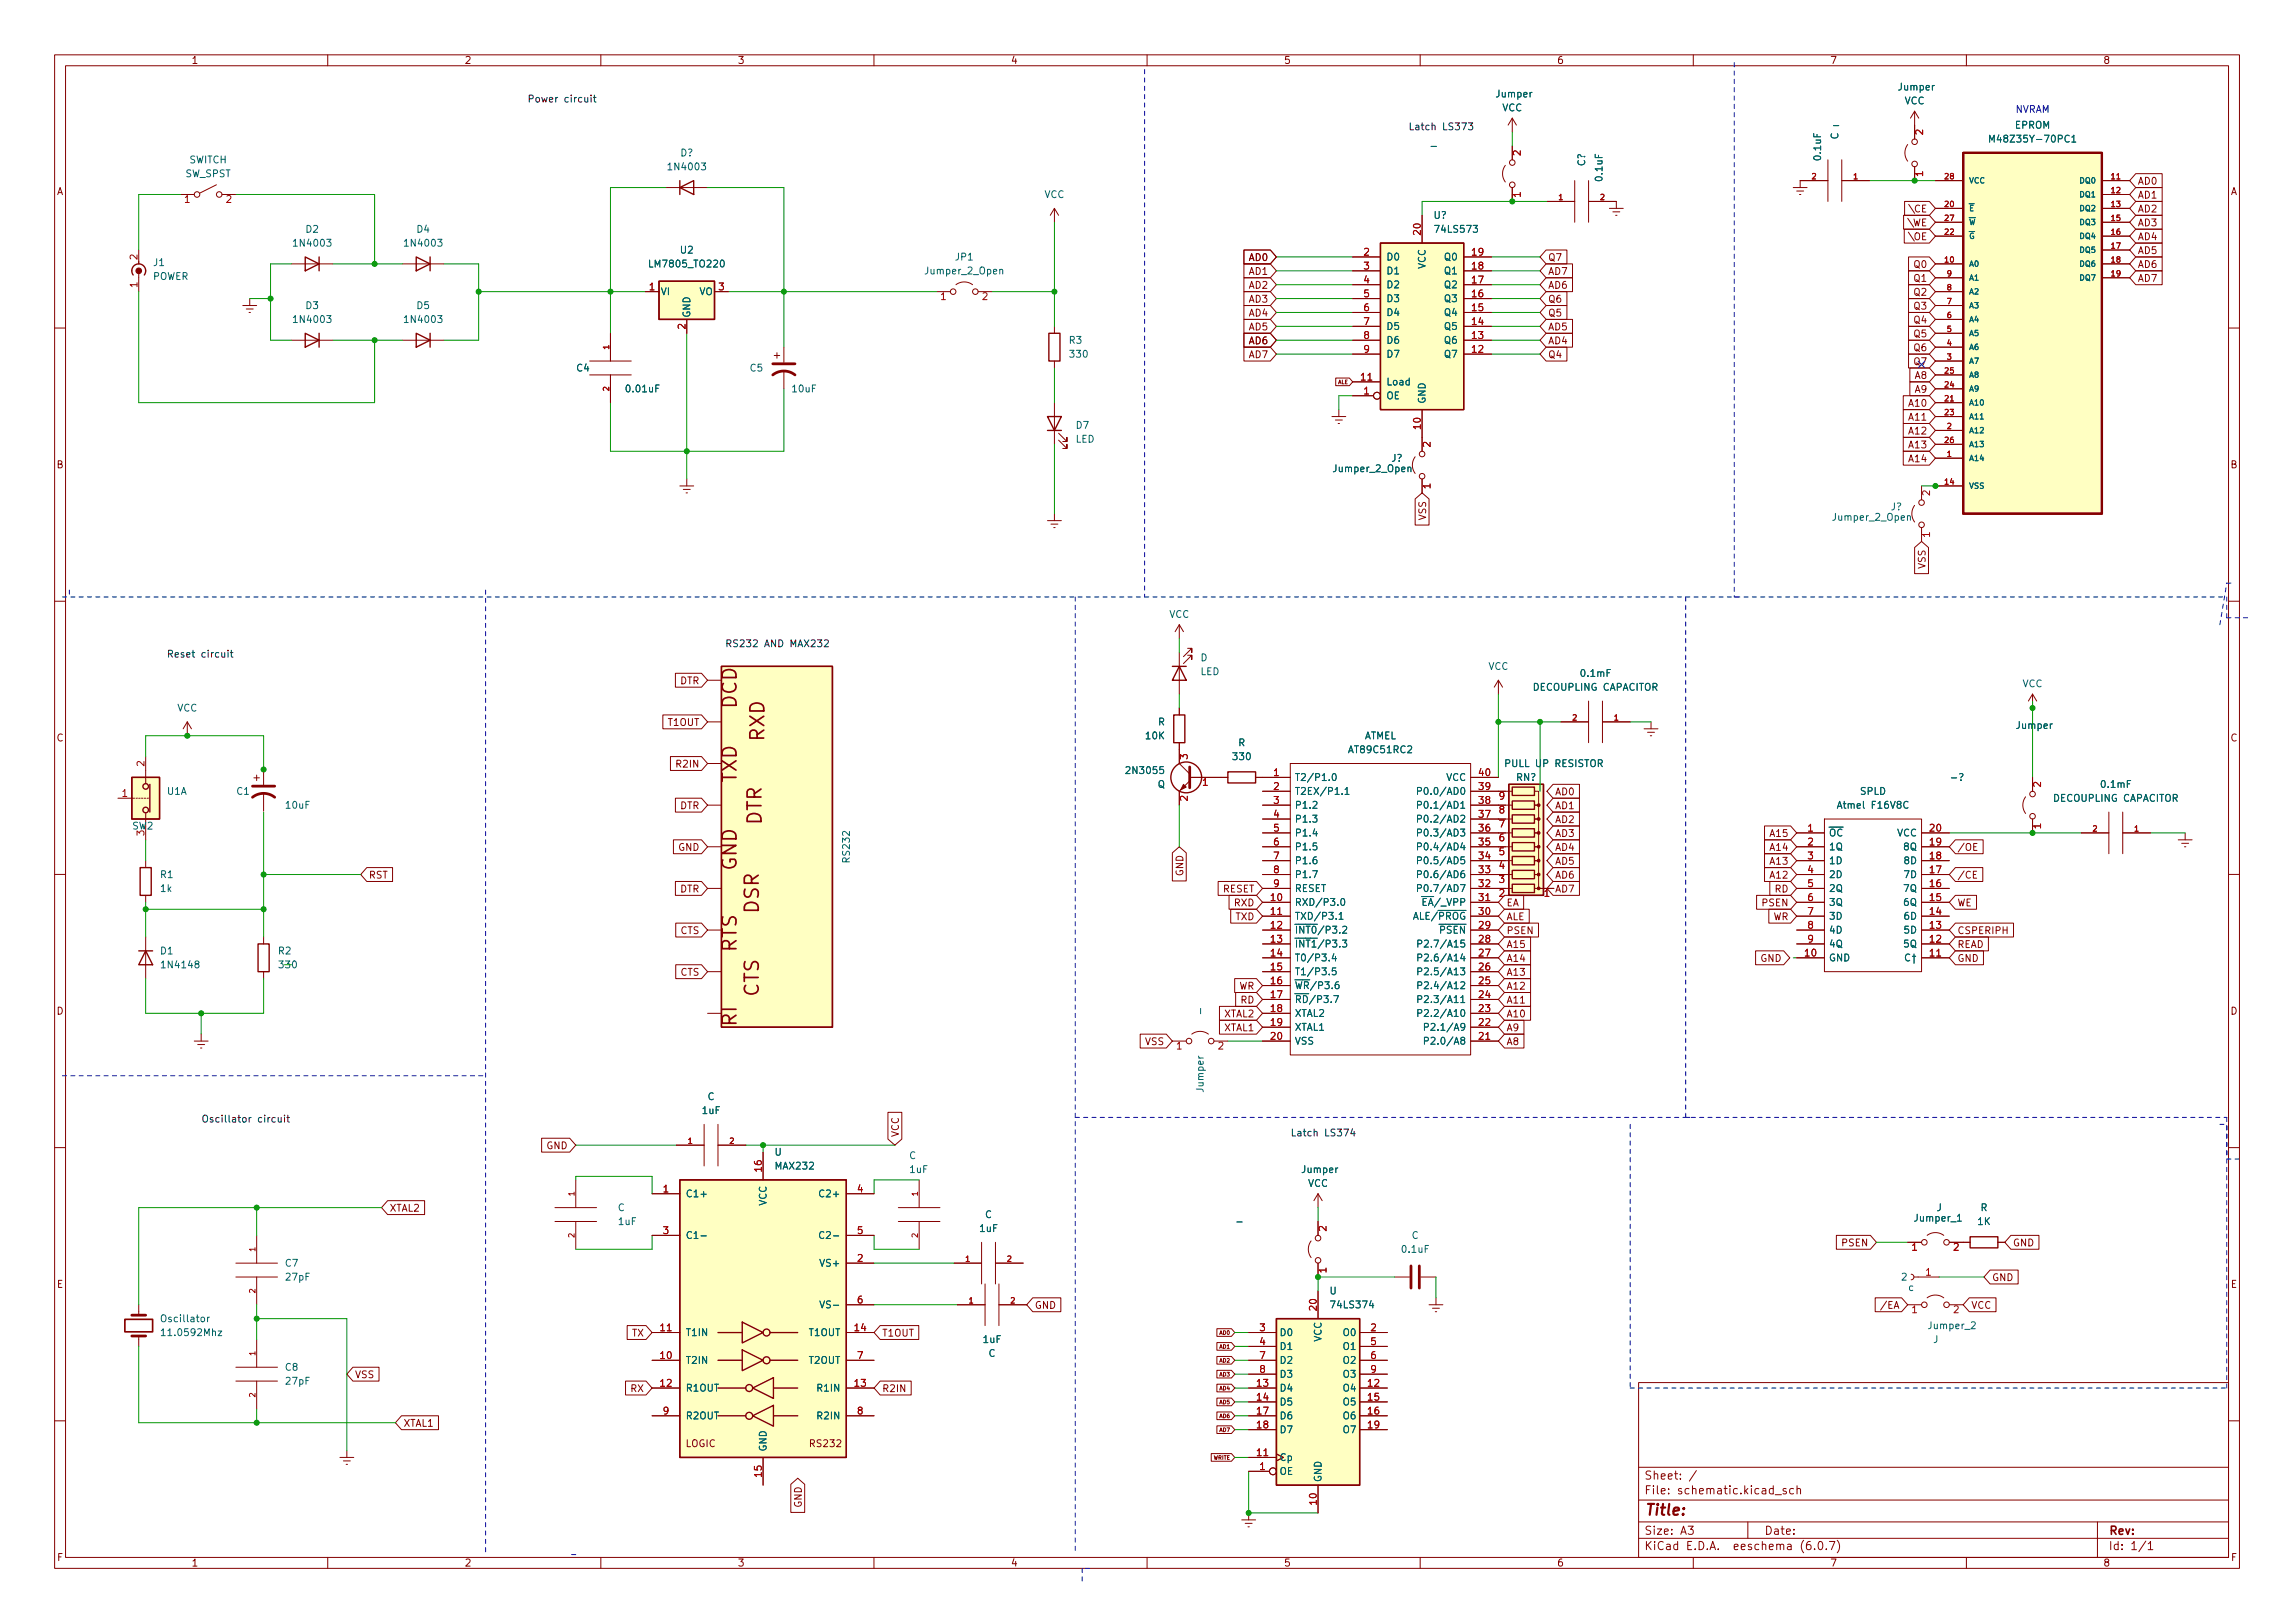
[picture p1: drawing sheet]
<svg xmlns="http://www.w3.org/2000/svg" width="420mm" height="297mm" viewBox="0 0 420 297" stroke-linecap="round" stroke-linejoin="round" font-family="sans-serif">
<defs><g id="words">
<g font-size="3.5" fill="#840000">
<text x="134.9" y="129.7" transform="rotate(-90 134.9 129.7)">DCD</text>
<text x="139.9" y="135.7" transform="rotate(-90 139.9 135.7)">RXD</text>
<text x="134.9" y="143.3" transform="rotate(-90 134.9 143.3)">TXD</text>
<text x="139.4" y="151.1" transform="rotate(-90 139.4 151.1)">DTR</text>
<text x="134.9" y="159.4" transform="rotate(-90 134.9 159.4)">GND</text>
<text x="138.9" y="167.2" transform="rotate(-90 138.9 167.2)">DSR</text>
<text x="134.9" y="174.3" transform="rotate(-90 134.9 174.3)">RTS</text>
<text x="138.9" y="182.5" transform="rotate(-90 138.9 182.5)">CTS</text>
<text x="134.9" y="187.8" transform="rotate(-90 134.9 187.8)">RI</text>
</g>
<text font-size="2.8" fill="#840000" x="301" y="277.3">Title:</text>
<g font-size="2.1" fill="#840000">
<text x="301" y="273.5">File: schematic.kicad_sch</text>
<text x="301" y="270.8">Sheet: /</text>
<text x="301" y="280.9">Size: A3</text>
<text x="323" y="280.9">Date:</text>
<text x="386" y="280.9">Rev:</text>
<text x="301" y="283.7">KiCad E.D.A. eeschema (6.0.7)</text>
<text x="386" y="283.7">Id: 1/1</text>
</g>
<g font-size="1.8" fill="#840000">
<text x="35" y="11.7">1</text>
<text x="85" y="11.7">2</text>
<text x="135" y="11.7">3</text>
<text x="185" y="11.7">4</text>
<text x="235" y="11.7">5</text>
<text x="285" y="11.7">6</text>
<text x="335" y="11.7">7</text>
<text x="385" y="11.7">8</text>
<text x="10.3" y="35.7">A</text>
<text x="391.3" y="33.8">AD0</text>
<text x="408.3" y="35.7">A</text>
<text x="349.6" y="41.4">\WE</text>
<text x="350" y="38.9">\CE</text>
<text x="391.3" y="36.3">AD1</text>
<text x="391.3" y="41.4">AD3</text>
<text x="391.3" y="38.9">AD2</text>
<text x="228.7" y="47.8">AD0</text>
<text x="283.4" y="47.8">Q7</text>
<text x="349.9" y="43.9">\OE</text>
<text x="391.3" y="46.5">AD5</text>
<text x="391.3" y="43.9">AD4</text>
<text x="228.7" y="52.8">AD2</text>
<text x="228.7" y="50.3">AD1</text>
<text x="283.4" y="50.3">AD7</text>
<text x="283.4" y="52.8">AD6</text>
<text x="350.5" y="49">Q0</text>
<text x="350.5" y="51.6">Q1</text>
<text x="391.3" y="51.6">AD7</text>
<text x="391.3" y="49">AD6</text>
<text x="228.7" y="57.9">AD4</text>
<text x="228.7" y="55.4">AD3</text>
<text x="283.4" y="57.9">Q5</text>
<text x="283.4" y="55.4">Q6</text>
<text x="350.5" y="54.1">Q2</text>
<text x="350.5" y="59.2">Q4</text>
<text x="350.5" y="56.6">Q3</text>
<text x="228.7" y="63">AD6</text>
<text x="228.7" y="65.5">AD7</text>
<text x="228.7" y="60.5">AD5</text>
<text x="283.4" y="63">AD4</text>
<text x="283.4" y="65.5">Q4</text>
<text x="283.4" y="60.5">AD5</text>
<text x="350.5" y="64.3">Q6</text>
<text x="350.5" y="61.7">Q5</text>
<text x="350.6" y="69.3">A8</text>
<text x="350.6" y="71.9">A9</text>
<text x="349.7" y="74.4">A10</text>
<text x="349.7" y="77">A11</text>
<text x="349.7" y="79.5">A12</text>
<text x="349.7" y="82">A13</text>
<text x="10.3" y="85.7">B</text>
<text x="349.7" y="84.6">A14</text>
<text x="408.3" y="85.7">B</text>
<text x="261.1" y="95.2" transform="rotate(-90 261.1 95.2)">VSS</text>
<text x="352.5" y="104.1" transform="rotate(-90 352.5 104.1)">VSS</text>
<text x="124.5" y="125.2">DTR</text>
<text x="10.3" y="135.7">C</text>
<text x="122.3" y="132.8">T1OUT</text>
<text x="408.3" y="135.7">C</text>
<text x="124.1" y="140.5">R2IN</text>
<text x="124.5" y="148.1">DTR</text>
<text x="284.6" y="145.5">AD0</text>
<text x="284.6" y="148.1">AD1</text>
<text x="124.2" y="155.7">GND</text>
<text x="284.6" y="153.2">AD3</text>
<text x="284.6" y="155.7">AD4</text>
<text x="284.6" y="150.6">AD2</text>
<text x="324.3" y="153.2">A15</text>
<text x="324.3" y="155.7">A14</text>
<text x="358.3" y="155.7">/OE</text>
<text x="67.5" y="160.8">RST</text>
<text x="216.6" y="160.3" transform="rotate(-90 216.6 160.3)">GND</text>
<text x="284.6" y="160.8">AD6</text>
<text x="284.6" y="158.2">AD5</text>
<text x="324.3" y="160.8">A12</text>
<text x="324.3" y="158.2">A13</text>
<text x="358.3" y="160.8">/CE</text>
<text x="124.5" y="163.3">DTR</text>
<text x="223.8" y="163.3">RESET</text>
<text x="226" y="165.9">RXD</text>
<text x="275.8" y="165.9">EA</text>
<text x="284.6" y="163.3">AD7</text>
<text x="322.7" y="165.9">PSEN</text>
<text x="324.9" y="163.3">RD</text>
<text x="358.3" y="165.9">WE</text>
<text x="124.6" y="170.9">CTS</text>
<text x="226.2" y="168.4">TXD</text>
<text x="275.8" y="168.4">ALE</text>
<text x="275.8" y="170.9">PSEN</text>
<text x="275.8" y="173.5">A15</text>
<text x="324.6" y="168.4">WR</text>
<text x="358.3" y="170.9">CSPERIPH</text>
<text x="358.3" y="173.5">READ</text>
<text x="124.6" y="178.6">CTS</text>
<text x="275.8" y="178.6">A13</text>
<text x="275.8" y="176">A14</text>
<text x="322.3" y="176">GND</text>
<text x="358.3" y="176">GND</text>
<text x="10.3" y="185.7">D</text>
<text x="226.8" y="181.1">WR</text>
<text x="227.2" y="183.6">RD</text>
<text x="275.8" y="181.1">A12</text>
<text x="275.8" y="183.6">A11</text>
<text x="408.3" y="185.7">D</text>
<text x="209.7" y="191.3">VSS</text>
<text x="224.1" y="188.7">XTAL1</text>
<text x="224.1" y="186.2">XTAL2</text>
<text x="275.8" y="191.3">A8</text>
<text x="275.8" y="188.7">A9</text>
<text x="275.8" y="186.2">A10</text>
<text x="164.6" y="208.2" transform="rotate(-90 164.6 208.2)">VCC</text>
<text x="100.1" y="210.3">GND</text>
<text x="71.3" y="221.7">XTAL2</text>
<text x="337.3" y="228.1">PSEN</text>
<text x="368.5" y="228.1">GND</text>
<text x="10.4" y="235.7">E</text>
<text x="189.4" y="239.5">GND</text>
<text x="344.9" y="239.5">/EA</text>
<text x="360.8" y="239.5">VCC</text>
<text x="364.7" y="234.4">GND</text>
<text x="408.4" y="235.7">E</text>
<text x="115.7" y="244.6">TX</text>
<text x="161.4" y="244.6">T1OUT</text>
<text x="64.9" y="252.2">VSS</text>
<text x="115.5" y="254.8">RX</text>
<text x="161.4" y="254.8">R2IN</text>
<text x="73.8" y="261.1">XTAL1</text>
<text x="125.5" y="264.8">LOGIC</text>
<text x="148.4" y="264.8">RS232</text>
<text x="146.8" y="275.9" transform="rotate(-90 146.8 275.9)">GND</text>
<text x="10.4" y="285.7">F</text>
<text x="35" y="286.7">1</text>
<text x="85" y="286.7">2</text>
<text x="135" y="286.7">3</text>
<text x="185" y="286.7">4</text>
<text x="235" y="286.7">5</text>
<text x="285" y="286.7">6</text>
<text x="335" y="286.7">7</text>
<text x="385" y="286.7">8</text>
<text x="408.4" y="285.7">F</text>
</g>
<g font-size="1.8" fill="#006464">
<text x="274" y="17.8">Jumper</text>
<text x="347.6" y="16.5">Jumper</text>
<text x="275" y="20.4">VCC</text>
<text x="335.9" y="23.5">-</text>
<text x="348.7" y="19.1">VCC</text>
<text x="368.9" y="23.5">EPROM</text>
<text x="34.6" y="29.9">SWITCH</text>
<text x="124.6" y="28.6">D?</text>
<text x="262.2" y="27.3">-</text>
<text x="333.4" y="29.2" transform="rotate(-90 333.4 29.2)">0.1uF</text>
<text x="336.5" y="25.5" transform="rotate(-90 336.5 25.5)">C</text>
<text x="365.3" y="26.1">M48Z35Y-70PC1</text>
<text x="33.9" y="32.4">SW_SPST</text>
<text x="122.6" y="31.2">1N4003</text>
<text x="290.2" y="30.4" transform="rotate(-90 290.2 30.4)">C?</text>
<text x="293.4" y="33" transform="rotate(-90 293.4 33)">0.1uF</text>
<text x="191.2" y="36.2">VCC</text>
<text x="262.5" y="40">U?</text>
<text x="54.1" y="45.1">1N4003</text>
<text x="56" y="42.6">D2</text>
<text x="74.4" y="45.1">1N4003</text>
<text x="76.3" y="42.6">D4</text>
<text x="124.6" y="46.4">U2</text>
<text x="175" y="47.7">JP1</text>
<text x="253.7" y="47.7">D0</text>
<text x="263" y="42.6">74LS573</text>
<text x="264.6" y="47.7">Q0</text>
<text x="27.9" y="51.2">POWER</text>
<text x="28.1" y="48.7">J1</text>
<text x="119.3" y="48.9">LM7805_TO220</text>
<text x="169.6" y="50.2">Jumper_2_Open</text>
<text x="253.7" y="50.2">D1</text>
<text x="253.7" y="52.7">D2</text>
<text x="261" y="49.2" transform="rotate(-90 261 49.2)">VCC</text>
<text x="264.6" y="52.7">Q2</text>
<text x="264.6" y="50.2">Q1</text>
<text x="54.1" y="59.1">1N4003</text>
<text x="56" y="56.6">D3</text>
<text x="74.4" y="59.1">1N4003</text>
<text x="76.3" y="56.6">D5</text>
<text x="120.9" y="54">VI</text>
<text x="126.4" y="58.2" transform="rotate(-90 126.4 58.2)">GND</text>
<text x="128" y="54">VO</text>
<text x="253.7" y="55.3">D3</text>
<text x="253.7" y="57.8">D4</text>
<text x="264.6" y="57.8">Q4</text>
<text x="264.6" y="55.3">Q3</text>
<text x="195.8" y="62.9">R3</text>
<text x="196" y="65.4">330</text>
<text x="253.7" y="60.4">D5</text>
<text x="253.7" y="62.9">D6</text>
<text x="253.7" y="65.4">D7</text>
<text x="264.6" y="65.4">Q7</text>
<text x="264.6" y="62.9">Q6</text>
<text x="264.6" y="60.4">Q5</text>
<text x="105.6" y="68">C4</text>
<text x="114.8" y="71.8">0.01uF</text>
<text x="137.3" y="68">C5</text>
<text x="145.1" y="71.8">10uF</text>
<text x="253.7" y="70.5">Load</text>
<text x="253.7" y="73.1">OE</text>
<text x="261" y="74" transform="rotate(-90 261 74)">GND</text>
<text x="196.9" y="81">LED</text>
<text x="197" y="78.5">D7</text>
<text x="244.3" y="86.4">Jumper_2_Open</text>
<text x="254.7" y="84.5">J?</text>
<text x="335.8" y="95.3">Jumper_2_Open</text>
<text x="346.2" y="93.4">J?</text>
<text x="214" y="113.1">VCC</text>
<text x="219.7" y="123.5">LED</text>
<text x="219.8" y="121">D</text>
<text x="272.5" y="122.6">VCC</text>
<text x="289.5" y="123.9">0.1mF</text>
<text x="370.2" y="125.8">VCC</text>
<text x="32.4" y="130.2">VCC</text>
<text x="280.7" y="126.4">DECOUPLING CAPACITOR</text>
<text x="209.8" y="135.3">10K</text>
<text x="212" y="132.8">R</text>
<text x="226.7" y="136.6">R</text>
<text x="247.2" y="137.8">AT89C51RC2</text>
<text x="249.7" y="135.3">ATMEL</text>
<text x="369.2" y="133.4">Jumper</text>
<text x="206.5" y="141.6">2N3055</text>
<text x="225.9" y="139.1">330</text>
<text x="237" y="142.9">T2/P1.0</text>
<text x="264.7" y="142.9">VCC</text>
<text x="275.9" y="140.4">PULL UP RESISTOR</text>
<text x="277.6" y="142.9">RN?</text>
<text x="357.4" y="142.9">-?</text>
<text x="30.6" y="145.5">U1A</text>
<text x="43.4" y="145.5">C1</text>
<text x="52.4" y="148">10uF</text>
<text x="211.9" y="144.2">Q</text>
<text x="237" y="145.5">T2EX/P1.1</text>
<text x="237" y="148">P1.2</text>
<text x="260.8" y="148">P0.1/AD1</text>
<text x="260.8" y="145.5">P0.0/AD0</text>
<text x="337" y="148">Atmel F16V8C</text>
<text x="340.5" y="145.5">SPLD</text>
<text x="376" y="146.7">DECOUPLING CAPACITOR</text>
<text x="384.8" y="144.2">0.1mF</text>
<text x="24.2" y="151.8">SW2</text>
<text x="237" y="150.5">P1.3</text>
<text x="237" y="153.1">P1.4</text>
<text x="237" y="155.6">P1.5</text>
<text x="260.8" y="155.6">P0.4/AD4</text>
<text x="260.8" y="153.1">P0.3/AD3</text>
<text x="260.8" y="150.5">P0.2/AD2</text>
<text x="334.8" y="153.1">~{OC}</text>
<text x="334.8" y="155.6">1Q</text>
<text x="347.3" y="153.1">VCC</text>
<text x="348.7" y="155.6">8Q</text>
<text x="29.4" y="160.7">R1</text>
<text x="155.6" y="157.7" transform="rotate(-90 155.6 157.7)">RS232</text>
<text x="237" y="158.2">P1.6</text>
<text x="237" y="160.7">P1.7</text>
<text x="260.8" y="160.7">P0.6/AD6</text>
<text x="260.8" y="158.2">P0.5/AD5</text>
<text x="334.8" y="158.2">1D</text>
<text x="334.8" y="160.7">2D</text>
<text x="348.8" y="160.7">7D</text>
<text x="348.8" y="158.2">8D</text>
<text x="29.4" y="163.2">1k</text>
<text x="237" y="165.8">RXD/P3.0</text>
<text x="237" y="163.2">RESET</text>
<text x="259.6" y="165.8">~{EA}/_VPP</text>
<text x="260.8" y="163.2">P0.7/AD7</text>
<text x="334.8" y="163.2">2Q</text>
<text x="334.8" y="165.8">3Q</text>
<text x="348.7" y="165.8">6Q</text>
<text x="348.7" y="163.2">7Q</text>
<text x="237" y="168.3">TXD/P3.1</text>
<text x="237" y="170.9">~{INT0}/P3.2</text>
<text x="237" y="173.4">~{INT1}/P3.3</text>
<text x="257.9" y="168.3">ALE/~{PROG}</text>
<text x="261.1" y="173.4">P2.7/A15</text>
<text x="262.3" y="170.9">~{PSEN}</text>
<text x="334.8" y="168.3">3D</text>
<text x="334.8" y="170.9">4D</text>
<text x="334.8" y="173.4">4Q</text>
<text x="348.7" y="173.4">5Q</text>
<text x="348.8" y="170.9">5D</text>
<text x="348.8" y="168.3">6D</text>
<text x="29.4" y="174.7">D1</text>
<text x="29.9" y="177.2">1N4148</text>
<text x="51" y="174.7">R2</text>
<text x="237" y="175.9">T0/P3.4</text>
<text x="237" y="178.5">T1/P3.5</text>
<text x="261.1" y="178.5">P2.5/A13</text>
<text x="261.1" y="175.9">P2.6/A14</text>
<text x="334.8" y="175.9">GND</text>
<text x="220.3" y="185.3" transform="rotate(-90 220.3 185.3)">-</text>
<text x="237" y="181">~{WR}/P3.6</text>
<text x="237" y="183.6">~{RD}/P3.7</text>
<text x="261.1" y="183.6">P2.3/A11</text>
<text x="261.1" y="181">P2.4/A12</text>
<text x="237" y="186.1">XTAL2</text>
<text x="237" y="188.6">XTAL1</text>
<text x="237" y="191.2">VSS</text>
<text x="261.1" y="186.1">P2.2/A10</text>
<text x="262.1" y="191.2">P2.0/A8</text>
<text x="262.1" y="188.6">P2.1/A9</text>
<text x="128.6" y="203.9">1uF</text>
<text x="129.5" y="201.3">C</text>
<text x="220.3" y="199.8" transform="rotate(-90 220.3 199.8)">Jumper</text>
<text x="141.8" y="211.5">U</text>
<text x="142" y="214">MAX232</text>
<text x="166.4" y="212.1">C</text>
<text x="166.6" y="214.7">1uF</text>
<text x="238.4" y="214.7">Jumper</text>
<text x="113.1" y="221.7">C</text>
<text x="125.5" y="219.1">C1+</text>
<text x="140.3" y="220.7" transform="rotate(-90 140.3 220.7)">VCC</text>
<text x="150.6" y="219.1">C2+</text>
<text x="239.4" y="217.2">VCC</text>
<text x="354.5" y="221.7">J</text>
<text x="362.6" y="221.7">R</text>
<text x="113.3" y="224.2">1uF</text>
<text x="125.5" y="226.7">C1-</text>
<text x="151.1" y="226.7">C2-</text>
<text x="179.4" y="225.5">1uF</text>
<text x="180.3" y="222.9">C</text>
<text x="226.6" y="224.2">-</text>
<text x="258.4" y="226.7">C</text>
<text x="350.6" y="223.6">Jumper_1</text>
<text x="362.1" y="224.2">1K</text>
<text x="52.3" y="231.8">C7</text>
<text x="150.5" y="231.8">VS+</text>
<text x="256.8" y="229.3">0.1uF</text>
<text x="52.4" y="234.4">27pF</text>
<text x="151" y="239.4">VS-</text>
<text x="243.4" y="236.9">U</text>
<text x="244" y="239.4">74LS374</text>
<text x="348.1" y="234.4">2</text>
<text x="349.4" y="236.3">c</text>
<text x="29.8" y="242">Oscillator</text>
<text x="30.1" y="244.5">11.0592Mhz</text>
<text x="125.5" y="244.5">T1IN</text>
<text x="148.1" y="244.5">T1OUT</text>
<text x="180" y="245.8">1uF</text>
<text x="234.2" y="244.5">D0</text>
<text x="241.9" y="245.6" transform="rotate(-90 241.9 245.6)">VCC</text>
<text x="246.1" y="244.5">O0</text>
<text x="353.2" y="243.2">Jumper_2</text>
<text x="353.9" y="245.8">J</text>
<text x="52.3" y="250.9">C8</text>
<text x="125.5" y="249.6">T2IN</text>
<text x="148.1" y="249.6">T2OUT</text>
<text x="181" y="248.3">C</text>
<text x="234.2" y="247.1">D1</text>
<text x="234.2" y="249.6">D2</text>
<text x="246.1" y="247.1">O1</text>
<text x="246.1" y="249.6">O2</text>
<text x="52.4" y="253.4">27pF</text>
<text x="125.5" y="254.7">R1OUT</text>
<text x="149.9" y="254.7">R1IN</text>
<text x="234.2" y="254.7">D4</text>
<text x="234.2" y="257.2">D5</text>
<text x="234.2" y="252.1">D3</text>
<text x="246.1" y="254.7">O4</text>
<text x="246.1" y="257.2">O5</text>
<text x="246.1" y="252.1">O3</text>
<text x="125.5" y="259.8">R2OUT</text>
<text x="149.9" y="259.8">R2IN</text>
<text x="234.2" y="259.8">D6</text>
<text x="234.2" y="262.3">D7</text>
<text x="246.1" y="259.8">O6</text>
<text x="246.1" y="262.3">O7</text>
<text x="140.3" y="265.7" transform="rotate(-90 140.3 265.7)">GND</text>
<text x="234.2" y="269.9">OE</text>
<text x="234.2" y="267.4">Cp</text>
<text x="241.9" y="271.3" transform="rotate(-90 241.9 271.3)">GND</text>
</g>
<g font-size="1.8" fill="#0f0f0f">
<text x="96.5" y="18.7">Power circuit</text>
<text x="257.8" y="23.8">Latch LS373</text>
<text x="132.7" y="118.4">RS232 AND MAX232</text>
<text x="30.5" y="120.3">Reset circuit</text>
<text x="36.8" y="205.4">Oscillator circuit</text>
<text x="236.2" y="208">Latch LS374</text>
</g>
<text font-size="1.8" fill="#0000c2" x="368.9" y="20.6">NVRAM</text>
<g font-size="1.8" fill="#a90000">
<text x="278.4" y="28.5" transform="rotate(-90 278.4 28.5)">2</text>
<text x="352" y="24.7" transform="rotate(-90 352 24.7)">2</text>
<text x="352" y="32.3" transform="rotate(-90 352 32.3)">1</text>
<text x="33.8" y="37.1">1</text>
<text x="41.4" y="37.1">2</text>
<text x="278.4" y="36.1" transform="rotate(-90 278.4 36.1)">1</text>
<text x="25.1" y="47.5" transform="rotate(-90 25.1 47.5)">2</text>
<text x="249.7" y="46.8">2</text>
<text x="260.1" y="42.9" transform="rotate(-90 260.1 42.9)">20</text>
<text x="269.5" y="46.8">19</text>
<text x="25.1" y="52.6" transform="rotate(-90 25.1 52.6)">1</text>
<text x="118.9" y="53.1">1</text>
<text x="131.6" y="53.1">3</text>
<text x="249.7" y="49.3">3</text>
<text x="249.7" y="51.9">4</text>
<text x="269.5" y="51.9">17</text>
<text x="269.5" y="49.3">18</text>
<text x="172.2" y="54.9">1</text>
<text x="179.8" y="54.9">2</text>
<text x="249.7" y="54.4">5</text>
<text x="249.7" y="56.9">6</text>
<text x="249.7" y="59.5">7</text>
<text x="269.5" y="59.5">14</text>
<text x="269.5" y="56.9">15</text>
<text x="269.5" y="54.4">16</text>
<text x="125.5" y="60.2" transform="rotate(-90 125.5 60.2)">2</text>
<text x="249.7" y="62">8</text>
<text x="249.7" y="64.6">9</text>
<text x="269.5" y="64.6">12</text>
<text x="269.5" y="62">13</text>
<text x="249.2" y="69.6">11</text>
<text x="249.7" y="72.2">1</text>
<text x="260.1" y="78.5" transform="rotate(-90 260.1 78.5)">10</text>
<text x="261.9" y="81.8" transform="rotate(-90 261.9 81.8)">2</text>
<text x="261.9" y="89.4" transform="rotate(-90 261.9 89.4)">1</text>
<text x="353.3" y="90.7" transform="rotate(-90 353.3 90.7)">2</text>
<text x="353.3" y="98.3" transform="rotate(-90 353.3 98.3)">1</text>
<text x="26.4" y="140.2" transform="rotate(-90 26.4 140.2)">2</text>
<text x="217.4" y="139" transform="rotate(-90 217.4 139)">3</text>
<text x="220.2" y="143.8">1</text>
<text x="233.2" y="142">1</text>
<text x="270.8" y="142">40</text>
<text x="22.4" y="145.8">1</text>
<text x="217.4" y="146.6" transform="rotate(-90 217.4 146.6)">2</text>
<text x="233.2" y="144.6">2</text>
<text x="233.2" y="147.1">3</text>
<text x="233.2" y="149.6">4</text>
<text x="270.8" y="149.6">37</text>
<text x="270.8" y="147.1">38</text>
<text x="270.8" y="144.6">39</text>
<text x="274.5" y="148.9">8</text>
<text x="274.5" y="146.3">9</text>
<text x="373.6" y="144" transform="rotate(-90 373.6 144)">2</text>
<text x="26.4" y="152.9" transform="rotate(-90 26.4 152.9)">3</text>
<text x="233.2" y="152.2">5</text>
<text x="233.2" y="154.7">6</text>
<text x="270.8" y="154.7">35</text>
<text x="270.8" y="152.2">36</text>
<text x="274.5" y="154">6</text>
<text x="274.5" y="151.4">7</text>
<text x="331" y="152.2">1</text>
<text x="331" y="154.7">2</text>
<text x="353.3" y="154.7">19</text>
<text x="353.3" y="152.2">20</text>
<text x="373.6" y="151.7" transform="rotate(-90 373.6 151.7)">1</text>
<text x="233.2" y="157.3">7</text>
<text x="233.2" y="159.8">8</text>
<text x="270.8" y="159.8">33</text>
<text x="270.8" y="157.3">34</text>
<text x="274.5" y="161.6">3</text>
<text x="274.5" y="159">4</text>
<text x="274.5" y="156.5">5</text>
<text x="331" y="157.3">3</text>
<text x="331" y="159.8">4</text>
<text x="353.3" y="159.8">17</text>
<text x="353.3" y="157.3">18</text>
<text x="232.7" y="164.9">10</text>
<text x="232.7" y="167.4">11</text>
<text x="233.2" y="162.3">9</text>
<text x="270.8" y="167.4">30</text>
<text x="270.8" y="164.9">31</text>
<text x="270.8" y="162.3">32</text>
<text x="274.5" y="164.1">2</text>
<text x="282.7" y="164.1">1</text>
<text x="331" y="162.3">5</text>
<text x="331" y="164.9">6</text>
<text x="331" y="167.4">7</text>
<text x="353.3" y="167.4">14</text>
<text x="353.3" y="164.9">15</text>
<text x="353.3" y="162.3">16</text>
<text x="232.7" y="170">12</text>
<text x="232.7" y="172.5">13</text>
<text x="270.8" y="172.5">28</text>
<text x="270.8" y="170">29</text>
<text x="331" y="170">8</text>
<text x="331" y="172.5">9</text>
<text x="353.3" y="172.5">12</text>
<text x="353.3" y="170">13</text>
<text x="232.7" y="175">14</text>
<text x="232.7" y="177.6">15</text>
<text x="270.8" y="177.6">26</text>
<text x="270.8" y="175">27</text>
<text x="330.5" y="175">10</text>
<text x="353.3" y="175">11</text>
<text x="232.7" y="180.1">16</text>
<text x="232.7" y="182.7">17</text>
<text x="232.7" y="185.2">18</text>
<text x="270.8" y="185.2">23</text>
<text x="270.8" y="182.7">24</text>
<text x="270.8" y="180.1">25</text>
<text x="232.7" y="187.7">19</text>
<text x="232.7" y="190.3">20</text>
<text x="270.8" y="190.3">21</text>
<text x="270.8" y="187.7">22</text>
<text x="215.4" y="192.1">1</text>
<text x="223" y="192.1">2</text>
<text x="139.4" y="214.4" transform="rotate(-90 139.4 214.4)">16</text>
<text x="121.4" y="218.2">1</text>
<text x="157" y="218.2">4</text>
<text x="121.4" y="225.8">3</text>
<text x="157" y="225.8">5</text>
<text x="242.8" y="225.3" transform="rotate(-90 242.8 225.3)">2</text>
<text x="157" y="230.9">2</text>
<text x="242.8" y="232.9" transform="rotate(-90 242.8 232.9)">1</text>
<text x="350" y="228.9">1</text>
<text x="352.6" y="233.5">1</text>
<text x="357.6" y="228.9">2</text>
<text x="157" y="238.5">6</text>
<text x="241" y="239.8" transform="rotate(-90 241 239.8)">20</text>
<text x="120.9" y="243.6">11</text>
<text x="156.5" y="243.6">14</text>
<text x="230.6" y="243.6">3</text>
<text x="251" y="243.6">2</text>
<text x="350" y="240.3">1</text>
<text x="357.6" y="240.3">2</text>
<text x="120.9" y="248.7">10</text>
<text x="157" y="248.7">7</text>
<text x="230.6" y="246.2">4</text>
<text x="230.6" y="248.7">7</text>
<text x="230.6" y="251.2">8</text>
<text x="251" y="246.2">5</text>
<text x="251" y="248.7">6</text>
<text x="251" y="251.2">9</text>
<text x="120.9" y="253.8">12</text>
<text x="156.5" y="253.8">13</text>
<text x="230.2" y="253.8">13</text>
<text x="230.2" y="256.3">14</text>
<text x="250.5" y="253.8">12</text>
<text x="250.5" y="256.3">15</text>
<text x="121.4" y="258.9">9</text>
<text x="157" y="258.9">8</text>
<text x="230.2" y="258.9">17</text>
<text x="230.2" y="261.4">18</text>
<text x="250.5" y="258.9">16</text>
<text x="250.5" y="261.4">19</text>
<text x="230.2" y="266.5">11</text>
<text x="230.6" y="269">1</text>
<text x="139.4" y="270.3" transform="rotate(-90 139.4 270.3)">15</text>
<text x="241" y="275.3" transform="rotate(-90 241 275.3)">10</text>
</g>
<text font-size="1.8" fill="#000084" x="350.5" y="66.8">Q7</text>
<text font-size="1.8" fill="#009600" x="51.2" y="177.2">330</text>
<g font-size="1.4" fill="#a90000">
<text x="331.7" y="32.8">2</text>
<text x="339.3" y="32.8">1</text>
<text x="356.1" y="32.8">28</text>
<text x="386.6" y="32.8">11</text>
<text x="386.6" y="35.3">12</text>
<text x="285.4" y="36.6">1</text>
<text x="293" y="36.6">2</text>
<text x="356.1" y="37.9">20</text>
<text x="356.1" y="40.4">27</text>
<text x="386.6" y="37.9">13</text>
<text x="386.6" y="40.4">15</text>
<text x="356.1" y="43">22</text>
<text x="386.6" y="43">16</text>
<text x="386.6" y="45.5">17</text>
<text x="356.1" y="48">10</text>
<text x="356.5" y="53.1">8</text>
<text x="356.5" y="50.6">9</text>
<text x="386.6" y="48">18</text>
<text x="386.6" y="50.6">19</text>
<text x="356.5" y="58.2">6</text>
<text x="356.5" y="55.7">7</text>
<text x="111.5" y="63.9" transform="rotate(-90 111.5 63.9)">1</text>
<text x="356.5" y="65.8">3</text>
<text x="356.5" y="63.3">4</text>
<text x="356.5" y="60.7">5</text>
<text x="111.5" y="71.6" transform="rotate(-90 111.5 71.6)">2</text>
<text x="356.1" y="70.9">24</text>
<text x="356.1" y="68.4">25</text>
<text x="356.1" y="73.4">21</text>
<text x="356.1" y="76">23</text>
<text x="356.1" y="81.1">26</text>
<text x="356.5" y="83.6">1</text>
<text x="356.5" y="78.5">2</text>
<text x="356.1" y="88.7">14</text>
<text x="287.9" y="131.9">2</text>
<text x="295.5" y="131.9">1</text>
<text x="383.1" y="152.2">2</text>
<text x="390.8" y="152.2">1</text>
<text x="126" y="209.3">1</text>
<text x="133.6" y="209.3">2</text>
<text x="105.2" y="218.9" transform="rotate(-90 105.2 218.9)">1</text>
<text x="168" y="218.9" transform="rotate(-90 168 218.9)">1</text>
<text x="105.2" y="226.5" transform="rotate(-90 105.2 226.5)">2</text>
<text x="168" y="226.5" transform="rotate(-90 168 226.5)">2</text>
<text x="46.7" y="229" transform="rotate(-90 46.7 229)">1</text>
<text x="176.8" y="230.9">1</text>
<text x="184.4" y="230.9">2</text>
<text x="46.7" y="236.7" transform="rotate(-90 46.7 236.7)">2</text>
<text x="177.4" y="238.5">1</text>
<text x="185" y="238.5">2</text>
<text x="46.7" y="248.1" transform="rotate(-90 46.7 248.1)">1</text>
<text x="46.7" y="255.7" transform="rotate(-90 46.7 255.7)">2</text>
</g>
<g font-size="1.4" fill="#006464">
<text x="360.4" y="33.6">VCC</text>
<text x="380.9" y="33.6">DQ0</text>
<text x="360.4" y="38.6">~{E}</text>
<text x="360.4" y="41.2">~{W}</text>
<text x="380.9" y="36.1">DQ1</text>
<text x="380.9" y="38.6">DQ2</text>
<text x="380.9" y="41.2">DQ3</text>
<text x="360.4" y="43.7">~{G}</text>
<text x="380.9" y="43.7">DQ4</text>
<text x="380.9" y="46.3">DQ5</text>
<text x="360.4" y="48.8">A0</text>
<text x="360.4" y="53.9">A2</text>
<text x="360.4" y="51.3">A1</text>
<text x="380.9" y="48.8">DQ6</text>
<text x="380.9" y="51.3">DQ7</text>
<text x="360.4" y="59">A4</text>
<text x="360.4" y="56.4">A3</text>
<text x="360.4" y="64">A6</text>
<text x="360.4" y="61.5">A5</text>
<text x="360.4" y="71.7">A9</text>
<text x="360.4" y="69.1">A8</text>
<text x="360.4" y="66.6">A7</text>
<text x="360.4" y="74.2">A10</text>
<text x="360.4" y="76.7">A11</text>
<text x="360.4" y="79.3">A12</text>
<text x="360.4" y="81.8">A13</text>
<text x="360.4" y="84.4">A14</text>
<text x="360.4" y="89.4">VSS</text>
</g>
<g font-size="1" fill="#840000">
<text x="244.9" y="70.3">ALE</text>
<text x="223.3" y="244.3">AD0</text>
<text x="223.3" y="246.8">AD1</text>
<text x="223.3" y="249.4">AD2</text>
<text x="223.3" y="251.9">AD3</text>
<text x="223.3" y="254.4">AD4</text>
<text x="223.3" y="257">AD5</text>
<text x="223.3" y="259.5">AD6</text>
<text x="223.3" y="262.1">AD7</text>
<text x="222.1" y="267.1">WRITE</text>
</g>
</g></defs>
<g fill="none" stroke="#840000" stroke-width=".18">
<path d="M10 10h400v277h-400zM12 12h396v273h-396zM60 10v2M110 10v2M160 10v2M210 10v2M260 10v2M310 10v2M360 10v2M33 35.6h2.6M39.6 33.8l-3 1.5M40.6 35.6h2.6"/>
<path d="M121.9 34.3h7.6M193 38.1v2.6M193 38.1l-.7 1.3M193 38.1l.8 1.3M260.3 39.4v5.1M275.6 30.3a2.54 2.54 0 0 0 0 3M276.9 21.6v2.6M276.9 26.7v2.5M276.9 34.3v2.6M276.9 21.6l-.8 1.3M276.9 21.6l.7 1.3M283.2 36.9h5.1"/>
<path d="M288.3 33.1v7.6M290.8 33.1v7.6M290.8 36.9h5.1v1.2M294.6 38.1h2.6M295.3 38.8h1.2M295.8 39.4h.2M328.3 34.3h2.5M328.9 35h1.3M329.4 35.6h.3M334.6 33.1h-5v1.2M334.6 29.2v7.7M337.2 29.2v7.7"/>
<path d="M337.2 33.1h5.1M348.5 39.4h4.7l1.1 1.3-1.1 1.2h-4.7zM348.7 36.9h4.5l1.1 1.2-1.1 1.3h-4.5zM349.2 26.5a2.54 2.54 0 0 0 0 3M350.5 20.4l-.7 1.2M350.5 20.4v5M350.5 30.5v2.6M350.5 20.4l.8 1.2M354.3 33.1h5.1M354.3 38.1h5.1M384.8 35.6h5.1M384.8 33.1h5.1"/>
<path d="M384.8 38.1h5.1M391 31.8h4.8v2.5h-4.8l-1.1-1.2zM391 34.3h4.8v2.6h-4.8l-1.1-1.3zM391 39.4h4.8v2.5h-4.8l-1.1-1.2zM391 36.9h4.8v2.5h-4.8l-1.1-1.3zM25.4 45.8v2.5M25.4 49.6v3.8M44.4 55.9h2.6M45.1 56.6h1.3M45.6 57.2h.2M45.7 54.6v1.3M53.3 48.3h7.7"/>
<path d="M73.7 48.3h7.6M118.1 53.4h2.5M125.7 58.5v2.5M130.8 53.4h2.5M171.4 53.4h2.6M175 52.1a2.54 2.54 0 0 1 3.1 0M179.1 53.4h2.5M193 59.7v1.3M227.7 55.9h4.9l1.1 1.3-1.1 1.3h-4.9zM227.7 50.8h4.9l1.1 1.3-1.1 1.3h-4.9zM227.7 48.3h4.9l1.1 1.3-1.1 1.2h-4.9zM227.7 45.8h4.9l1.1 1.2-1.1 1.3h-4.9z"/>
<path d="M227.7 58.5h4.9l1.1 1.2-1.1 1.3h-4.9zM227.7 53.4h4.9l1.1 1.2-1.1 1.3h-4.9zM247.6 59.7h5.1M247.6 57.2h5.1M247.6 54.6h5.1M247.6 52.1h5.1M247.6 49.6h5.1M247.6 47h5.1M268 59.7h5M268 57.2h5M268 54.6h5M268 52.1h5"/>
<path d="M268 49.6h5M268 47h5M283.1 55.9h3.8v2.6h-3.8l-1.2-1.3zM283.1 58.5h4.8v2.5h-4.8l-1.2-1.3zM283.1 48.3h4.8v2.5h-4.8l-1.2-1.2zM283.1 45.8h3.8v2.5h-3.8l-1.2-1.3zM283.1 53.4h3.8v2.5h-3.8l-1.2-1.3zM283.1 50.8h4.8v2.6h-4.8l-1.2-1.3zM348.6 41.9h4.6l1.1 1.3-1.1 1.3h-4.6zM349.4 52.1h3.8l1.1 1.3-1.1 1.2h-3.8zM349.4 47h3.8l1.1 1.3-1.1 1.3h-3.8zM349.4 49.6h3.8l1.1 1.2-1.1 1.3h-3.8z"/>
<path d="M349.4 57.2h3.8l1.1 1.3-1.1 1.2h-3.8zM349.4 59.7h3.8l1.1 1.3-1.1 1.3h-3.8zM349.4 54.6h3.8l1.1 1.3-1.1 1.3h-3.8zM354.3 53.4h5.1M354.3 48.3h5.1M354.3 55.9h5.1M354.3 40.7h5.1M354.3 43.2h5.1M354.3 50.8h5.1M354.3 58.5h5.1M384.8 48.3h5.1M384.8 40.7h5.1"/>
<path d="M384.8 43.2h5.1M384.8 45.8h5.1M384.8 50.8h5.1M391 44.5h4.8v2.5h-4.8l-1.1-1.2zM391 49.6h4.8v2.5h-4.8l-1.1-1.3zM391 41.9h4.8v2.6h-4.8l-1.1-1.3zM391 47h4.8v2.6h-4.8l-1.1-1.3zM10 60h2M53.3 62.3h7.7M73.7 62.3h7.6M107.9 68.6h7.7M107.9 66.1h7.7"/>
<path d="M111.8 61v5.1M111.8 68.6v5.1M141.7 65.1h1M142.2 64.6v1M143.5 63.5v2.8M143.5 67.9v3.3M193 66.1v1.2M193 73.7v7.6M193.8 79.3l1.5 1.5v-.8v.8h-.7M227.7 61h4.9l1.1 1.3-1.1 1.2h-4.9zM227.7 63.5h4.9l1.1 1.3-1.1 1.3h-4.9zM243.8 76.2h2.6"/>
<path d="M244.5 76.9h1.2M244.5 69.2h2.5l.6 .7-.6 .7h-2.5zM245 77.5h.2M245.1 75v1.2M247.6 72.4h3.9M247.6 69.9h5.1M247.6 64.8h5.1M247.6 62.3h5.1M260.3 75v7.6M268 64.8h5M268 62.3h5M283.1 61h4.8v2.5h-4.8l-1.2-1.2z"/>
<path d="M283.1 63.5h3.8v2.6h-3.8l-1.2-1.3zM348.4 72.4h4.8l1.1 1.3-1.1 1.3h-4.8zM348.4 77.5h4.8l1.1 1.3-1.1 1.2h-4.8zM348.4 75h4.8l1.1 1.2-1.1 1.3h-4.8zM349.4 62.3h3.8l1.1 1.2-1.1 1.3h-3.8zM349.4 64.8h3.8l1.1 1.3-1.1 1.2h-3.8zM349.7 67.3h3.5l1.1 1.3-1.1 1.3h-3.5zM349.7 69.9h3.5l1.1 1.3-1.1 1.2h-3.5zM354.3 68.6h5.1M354.3 66.1h5.1M354.3 76.2h5.1M354.3 78.8h5.1"/>
<path d="M354.3 73.7h5.1M354.3 71.2h5.1M354.3 63.5h5.1M354.3 61h5.1M408 60h2M124.5 88.9h2.5M125.1 89.6h1.3M125.6 90.2h.3M125.7 87.7v1.2M191.8 95.3h2.5M192.4 95.9h1.3M192.9 96.6h.3"/>
<path d="M193 94v1.3M193.8 80.6l1.5 1.5v-.8v.8h-.7M259.1 83.6a2.55 2.55 0 0 0 0 3.1M259.1 91.3l1.2-1.1 1.3 1.1v4.8h-2.5zM260.3 87.7v2.5M348.4 80h4.8l1.1 1.3-1.1 1.3h-4.8zM348.4 82.6h4.8l1.1 1.3-1.1 1.2h-4.8zM350.5 92.5a2.55 2.55 0 0 0 0 3M351.8 88.9v2.6M351.8 96.6v2.5M354.3 88.9h5.1M354.3 83.9h5.1"/>
<path d="M354.3 81.3h5.1M10 110h2M215.9 114.3v2.6M215.9 119.4v7.6M215.9 114.3l.8 1.3M215.9 114.3l-.8 1.3M217.4 118.7h.8v.7v-.7l-1.5 1.5M217.4 119.9h.8v.8v-.8l-1.5 1.5M350.5 100.2l1.3-1.1 1.3 1.1v4.8h-2.6zM408 110h2M26.7 138.5v4.8M34.3 132.1l-.8 1.3"/>
<path d="M34.3 132.1v2.6M34.3 132.1l.8 1.3M121.4 130.8h7l1.1 1.3-1.1 1.3h-7zM122.7 138.5h5.7l1.1 1.2-1.1 1.3h-5.7zM123.7 123.2h4.7l1.1 1.3-1.1 1.3h-4.7zM129.5 132.1h2.6M129.5 124.5h2.6M129.5 139.7h2.6M215.9 129.6v1.2M215.9 135.9v3.8l1.9 1.9M236.2 139.7h33v53.4h-33zM274.3 124.5l-.7 1.3"/>
<path d="M274.3 124.5v2.5M274.3 124.5l.8 1.3M285.7 132.1h5.1M290.8 128.3v7.6M293.4 128.3v7.6M293.4 132.1h5M301 133.4h2.5M301.6 134h1.3M302.1 134.7h.3M302.3 132.1v1.3M372.1 127v2.6M372.1 127l-.8 1.3"/>
<path d="M372.1 127l.8 1.3M21.6 146.1h3M24.9 146.1h.2M25.4 146.1h.3M25.9 146.1h.3M26.4 146.1h.3M26.7 148.9v4.8M26.7 157.5v1.3M26.9 146.1h.3M46.5 142.4h1M47 141.8v1.1M48.3 140.8v2.8"/>
<path d="M48.3 145.2v3.3M67.2 158.8h4.7v2.5h-4.7l-1.2-1.2zM123.3 153.7h5.1l1.1 1.3-1.1 1.2h-5.1zM123.7 146.1h4.7l1.1 1.3-1.1 1.2h-4.7zM129.5 155h2.6M129.5 147.4h2.6M214.6 156.1l1.3-1.1 1.3 1.1v5.1h-2.6zM217.8 142.9l-1.9 1.9v2.6M217.8 142.3h7M229.9 142.3h6.3M231.1 152.4h5.1M231.1 155h5.1"/>
<path d="M231.1 157.5h5.1M231.1 149.9h5.1M231.1 147.4h5.1M231.1 144.8h5.1M269.2 152.4h5.1M269.2 155h5.1M269.2 157.5h5.1M269.2 149.9h5.1M269.2 147.4h5.1M269.2 144.8h5.1M269.2 142.3h5.1M275.6 152.4h1.3"/>
<path d="M275.6 155h1.3M275.6 157.5h1.3M275.6 149.9h1.3M275.6 147.4h1.3M275.6 144.8h1.3M280.9 144.8h.8v2.6h-.8h.8v2.5h-.8h.8v2.5h-.8h.8v2.6h-.8h.8v2.5h-.8h.8v2.6h-.8h.8v2.5h-.8M284.3 158.8h4.9v2.5h-4.9l-1.1-1.2zM284.3 143.5h4.9v2.6h-4.9l-1.1-1.3zM284.3 156.2h4.9v2.6h-4.9l-1.1-1.3zM284.3 151.2h4.9v2.5h-4.9l-1.1-1.3zM284.3 153.7h4.9v2.5h-4.9l-1.1-1.2zM284.3 148.6h4.9v2.6h-4.9l-1.1-1.3z"/>
<path d="M284.3 146.1h4.9v2.5h-4.9l-1.1-1.2zM323 158.8h4.8l1.1 1.3-1.1 1.2h-4.8zM323 151.2h4.8l1.1 1.2-1.1 1.3h-4.8zM323 156.2h4.8l1.1 1.3-1.1 1.3h-4.8zM323 153.7h4.8l1.1 1.3-1.1 1.2h-4.8zM328.9 152.4h5.1M328.9 155h5.1M328.9 157.5h5.1M334 149.9h17.8v27.9h-17.8zM351.8 152.4h5.1M351.8 155h5.1M351.8 157.5h5.1"/>
<path d="M358 158.8h5v2.5h-5l-1.1-1.2zM358 153.7h5.1v2.5h-5.1l-1.1-1.2zM361.9 159.5h-.6v1.2h.6M361.9 154.4h-.6v1.2h.6M370.8 145.8a2.55 2.55 0 0 0 0 3.1M372.1 142.3v2.5M372.1 149.9v2.5M381 152.4h5.1M386.1 148.6v7.6M388.6 148.6v7.6M388.6 152.4h5.1M398.8 153.7h2.5"/>
<path d="M399.4 154.3h1.3M399.9 155h.3M400 152.4v1.3M10 160h2M26.7 163.9v1.2M26.7 171.5v7.6M48.3 171.5v1.3M48.3 177.8v1.3M123.7 161.3h4.7l1.1 1.3-1.1 1.3h-4.7zM123.7 168.9h4.7l1.1 1.3-1.1 1.3h-4.7zM123.7 176.6h4.7l1.1 1.2-1.1 1.3h-4.7zM129.5 170.2h2.6"/>
<path d="M129.5 162.6h2.6M129.5 177.8h2.6M223 161.3h7l1.1 1.3-1.1 1.3h-7zM225 163.9h5l1.1 1.2-1.1 1.3h-5zM225.3 166.4h4.7l1.1 1.3-1.1 1.2h-4.7zM226 179.1h4l1.1 1.3-1.1 1.2h-4zM231.1 160.1h5.1M231.1 175.3h5.1M231.1 172.8h5.1M231.1 170.2h5.1M231.1 167.7h5.1M231.1 165.1h5.1"/>
<path d="M231.1 162.6h5.1M231.1 177.8h5.1M269.2 160.1h5.1M269.2 175.3h5.1M269.2 172.8h5.1M269.2 170.2h5.1M269.2 167.7h5.1M269.2 165.1h5.1M269.2 162.6h5.1M269.2 177.8h5.1M275.4 163.9h3.5v2.5h-3.5l-1.1-1.3zM275.4 166.4h4.6v2.5h-4.6l-1.1-1.2z"/>
<path d="M275.4 168.9h6.3v2.6h-6.3l-1.1-1.3zM275.4 171.5h4.8v2.5h-4.8l-1.1-1.2zM275.4 176.6h4.8v2.5h-4.8l-1.1-1.3zM275.4 179.1h4.8v2.5h-4.8l-1.1-1.2zM275.4 174h4.8v2.6h-4.8l-1.1-1.3zM275.6 160.1h1.3M275.6 162.6h1.3M281.9 162.6h2.6M284.3 161.3h4.9v2.6h-4.9l-1.1-1.3zM321.4 174h5.1l1.2 1.3-1.2 1.3h-5.1zM321.6 163.9h6.2l1.1 1.2-1.1 1.3h-6.2zM323.8 166.4h4l1.1 1.3-1.1 1.2h-4z"/>
<path d="M324 161.3h3.8l1.1 1.3-1.1 1.3h-3.8zM328.9 160.1h5.1M328.9 175.3h5.1M328.9 172.8h5.1M328.9 170.2h5.1M328.9 167.7h5.1M328.9 165.1h5.1M328.9 162.6h5.1M351.8 160.1h5.1M351.8 175.3h5.1M351.8 172.8h5.1M351.8 170.2h5.1"/>
<path d="M351.8 167.7h5.1M351.8 165.1h5.1M351.8 162.6h5.1M358 174h5.1v2.6h-5.1l-1.1-1.3zM358 168.9h10.6v2.6h-10.6l-1.1-1.3zM358 171.5h6v2.5h-6l-1.1-1.2zM358 163.9h3.9v2.5h-3.9l-1.1-1.3zM408 160h2M35.6 190.5h2.5M36.2 191.2h1.3M36.7 191.8h.3M36.8 189.3v1.2"/>
<path d="M129.5 185.5h2.6M208.7 189.3h4.8l1.1 1.2-1.1 1.3h-4.8zM214.6 190.5h2.6M218.2 189.3a2.54 2.54 0 0 1 3 0M222.2 190.5h2.6M223.3 186.7h6.7l1.1 1.3-1.1 1.3h-6.7zM223.3 184.2h6.7l1.1 1.3-1.1 1.2h-6.7zM226.2 181.6h3.8l1.1 1.3-1.1 1.3h-3.8zM231.1 190.5h5.1M231.1 185.5h5.1M231.1 180.4h5.1M231.1 182.9h5.1"/>
<path d="M231.1 188h5.1M269.2 190.5h5.1M269.2 185.5h5.1M269.2 180.4h5.1M269.2 182.9h5.1M269.2 188h5.1M275.4 189.3h3.6v2.5h-3.6l-1.1-1.3zM275.4 186.7h3.6v2.6h-3.6l-1.1-1.3zM275.4 184.2h4.8v2.5h-4.8l-1.1-1.2zM275.4 181.6h4.8v2.6h-4.8l-1.1-1.3zM10 210h2M71 219.7h6.7v2.6h-6.7l-1.2-1.3z"/>
<path d="M99.2 208.3h5.1l1.1 1.3-1.1 1.3h-5.1zM105.4 215.9v5.1M119.4 218.5h5.1M123.8 209.6h5.1M128.9 205.8v7.6M131.4 205.8v7.6M131.4 209.6h5.1M139.7 210.9v5M154.9 218.5h5.1M162.6 203.6h2.5v4.9l-1.3 1.1-1.2-1.1zM168.3 215.9v5.1M241.3 218.5v2.5"/>
<path d="M241.3 218.5l-.8 1.2M241.3 218.5l.8 1.2M408 210h2M25.4 238.8v1.9M43.2 231.2h7.6M43.2 233.7h7.6M47 226.1v5.1M47 233.7v5.1M101.6 223.6h7.6M101.6 221h7.6M105.4 223.6v5M119.4 226.1h5.1"/>
<path d="M154.9 238.8h5.1M154.9 231.2h5.1M154.9 226.1h5.1M164.5 223.6h7.6M164.5 221h7.6M168.3 223.6v5M174.6 231.2h5.1M175.3 238.8h5M179.7 227.4v7.6M180.3 235v7.6M182.2 227.4v7.6M182.2 231.2h5.1"/>
<path d="M182.9 238.8h5.1M182.9 235v7.6M189.1 237.5h5.1v2.6h-5.1l-1.1-1.3zM240 227.1a2.54 2.54 0 0 0 0 3.1M241.3 223.6v2.5M241.3 231.2v2.5M241.3 236.3v5M255.3 233.7h2.8M260.1 233.7h2.8M261.6 238.8h2.6M262.3 239.4h1.2M262.9 237.5v1.3"/>
<path d="M336.2 226.1h6.2l1.1 1.3-1.1 1.2h-6.2zM343.3 237.5h4.8l1.1 1.3-1.1 1.3h-4.8zM349.2 238.8h2.6M349.2 227.4h2.6M349.9 233.2l.3 .2 .2 .3-.2 .4-.3 .1M350.4 233.7h4.6M352.8 237.5a2.54 2.54 0 0 1 3.1 0M352.8 226.1a2.54 2.54 0 0 1 3.1 0M356.9 238.8h2.5M356.9 227.4h3.8M360.5 237.5h4.9v2.6h-4.9l-1.1-1.3zM364.3 232.4h5.2v2.6h-5.2l-1.1-1.3z"/>
<path d="M365.8 227.4h1.2M368.1 226.1h5.2v2.5h-5.2l-1.1-1.2zM25.4 244.5v1.9M43.2 252.8h7.6M43.2 250.2h7.6M47 245.1v5.1M47 252.8v5M64.6 250.2h4.8v2.6h-4.8l-1.1-1.3zM73.5 259.1h6.8v2.6h-6.8l-1.1-1.3zM114.5 252.8h3.8l1.1 1.2-1.1 1.3h-3.8zM114.8 242.6h3.5l1.1 1.3-1.1 1.2h-3.5zM119.4 249h5.1"/>
<path d="M119.4 243.9h5.1M119.4 254h5.1M119.4 259.1h5.1M154.9 249h5.1M154.9 243.9h5.1M154.9 254h5.1M154.9 259.1h5.1M161.1 242.6h7.1v2.5h-7.1l-1.1-1.2zM161.1 252.8h5.7v2.5h-5.7l-1.1-1.3zM222.8 245.7h2.6l.7 .7-.7 .7h-2.6zM222.8 258.4h2.6l.7 .7-.7 .7h-2.6zM222.8 253.3h2.6l.7 .7-.7 .7h-2.6z"/>
<path d="M222.8 243.2h2.6l.7 .7-.7 .7h-2.6zM222.8 248.3h2.6l.7 .7-.7 .7h-2.6zM222.8 255.9h2.6l.7 .7-.7 .7h-2.6zM222.8 250.8h2.6l.7 .7-.7 .7h-2.6zM228.6 249h5.1M228.6 243.9h5.1M228.6 254h5.1M228.6 259.1h5.1M228.6 256.6h5.1M228.6 246.4h5.1M228.6 251.5h5.1M248.9 249h5.1"/>
<path d="M248.9 243.9h5.1M248.9 254h5.1M248.9 259.1h5.1M248.9 256.6h5.1M248.9 246.4h5.1M248.9 251.5h5.1M262.8 240.1h.2M300 253h108v32h-108zM10 260h2M62.2 266.7h2.6M62.9 267.4h1.2M63.4 268h.2"/>
<path d="M63.5 265.5v1.2M139.7 266.7v5.1M144.8 271.7l1.2-1.2 1.3 1.2v5.1h-2.5zM221.7 266h3.7l.7 .7-.7 .7h-3.7zM222.8 261h2.6l.7 .7-.7 .7h-2.6zM227.3 278.2h2.6M228 278.8h1.2M228.5 279.4h.2M228.6 276.9v1.3M228.6 269.3h3.8M228.6 266.7h5.1M228.6 261.7h5.1"/>
<path d="M241.3 271.8v5.1M248.9 261.7h5.1M300 278.5h108M300 274.5h108M300 268.5h108M309.1 279.3h.9l-.5 .6 .4 .1v.7l-.2 .1h-.4l-.2-.1M310.6 269.1l-1.3 2M320 278.5v3M325 273.6h1.1M327 272.5l-.4-.1-.2 .2 .1 .2 .5 .2v.3h-.6M328.4 272.5l-.5-.1-.3 .3v.4l.2 .2h.6M329 272.6l.2-.2 .4 .1v.9"/>
<path d="M329 271.9v1.5M384 278.5v6.5M408 260h2M60 285v2M110 285v2M160 285v2M210 285v2M260 285v2M300 281.5h108M310 285v2M331.4 282.1a.59 .59 0 0 0-.7 .7v.5l.2 .2 .4 .1 .2-.1 .1-.5-.2-.2-.4-.1-.3 .3M332.2 283.5v.1"/>
<path d="M333.1 282.2l.1-.1a.8 .8 0 0 1 .5 .8 .8 .8 0 0 1-.5 .7 1 1 0 0 1-.1-1.4zM334.4 283.5v.1M334.9 282.1h1l-.6 1.5M336.4 281.9a1.73 1.73 0 0 1 0 2.3M360 285v2M392.9 282l-1.3 2M393.3 282.5l.4-.4v1.5M393.3 283.6h.8"/>
<circle cx="36.1" cy="35.6" r=".51"/>
<circle cx="40.1" cy="35.6" r=".51"/>
<circle cx="276.9" cy="33.8" r=".51"/>
<circle cx="276.9" cy="29.8" r=".51"/>
<circle cx="350.5" cy="25.9" r=".51"/>
<circle cx="350.5" cy="30" r=".51"/>
<circle cx="174.5" cy="53.4" r=".51"/>
<circle cx="178.6" cy="53.4" r=".51"/>
<circle cx="252.1" cy="72.4" r=".63"/>
<circle cx="260.3" cy="83.1" r=".51"/>
<circle cx="260.3" cy="87.2" r=".51"/>
<circle cx="351.8" cy="92" r=".51"/>
<circle cx="351.8" cy="96" r=".51"/>
<circle cx="372.1" cy="145.3" r=".51"/>
<circle cx="372.1" cy="149.4" r=".51"/>
<circle cx="217.7" cy="190.5" r=".51"/>
<circle cx="221.7" cy="190.5" r=".51"/>
<circle cx="241.3" cy="230.7" r=".51"/>
<circle cx="241.3" cy="226.6" r=".51"/>
<circle cx="352.3" cy="227.4" r=".51"/>
<circle cx="352.3" cy="238.8" r=".51"/>
<circle cx="356.4" cy="238.8" r=".51"/>
<circle cx="356.4" cy="227.4" r=".51"/>
<circle cx="233" cy="269.3" r=".63"/>
</g>
<path d="M141.5 68.6a3.3 3.3 0 0 1 4 0M141.5 66.6h4M46.2 145.9a3.3 3.3 0 0 1 4.1 0M46.2 143.9h4.1M217.8 140.4v3.8M258.3 231.7v4M259.8 231.7v4M24.1 244.5h2.6M24.1 240.7h2.6" fill="none" stroke="#840000" stroke-width=".51"/>
<g fill="none" stroke="#006464" stroke-width=".18">
<path d="M364.2 26v-1.3l.5 .9 .4-.9v1.3M379.3 25.1l.4-.4v1.3M379.3 26h.7M183 49.4l.2-.1 .3 .1 .1 .7M257.8 85.6l.1-.1 .4 .1v.7M349.2 94.5l.2-.1h.3l.1 .8M244.1 141.6h.1a.68 .68 0 0 1 .4 .6 .68 .68 0 0 1-.4 .7 .84 .84 0 0 1-.1-1.3zM246.3 144.5l.3-.4v1.3M246.3 145.4h.7M259.5 157.5l.6-.1 .1-.2v-.3l-.7-.1v1.3M259.5 154.9h.6l.1-.2v-.3l-.7-.1v1.3M259.5 152.4l.6-.1 .1-.1v-.3l-.7-.2v1.3"/>
<path d="M259.5 149.9l.6-.1 .1-.2v-.3l-.7-.1v1.3M259.5 147.3h.6l.1-.2v-.3l-.7-.1v1.2M259.5 144.8l.6-.1 .1-.2v-.3l-.7-.1v1.3M349.3 146.8a.6 .6 0 0 0-.8 .4 .6 .6 0 0 0 .6 .7l.2-.1M244.2 174.5l-.3 .9h.8M244.5 175v.9M244.6 177.1h-.6l-.1 .6 .2-.1 .4 .1 .1 .2v.4l-.2 .1-.5-.1M245.2 167.3l.3-.3v1.3M245.2 168.3h.7M245.6 164.5l.2-.1a.68 .68 0 0 1 .4 .7 .68 .68 0 0 1-.4 .6 .84 .84 0 0 1-.2-1.2zM259.5 162.6l.6-.1 .1-.2v-.3l-.7-.1v1.3M259.5 160h.6l.1-.2v-.3l-.7-.1v1.2"/>
<path d="M259.6 177.8l.6-.1 .1-.1-.1-.3-.6-.2v1.3M259.6 175.3l.6-.1 .1-.2-.1-.3-.6-.1v1.3M259.6 172.7h.6l.1-.2-.1-.3-.6-.1v1.2M349.6 174.7a.6 .6 0 0 0-.8 .4 .6 .6 0 0 0 .6 .8l.2-.1M350.1 175h.6M350.4 174.6v1.7M259.6 185.4h.6l.1-.2-.1-.3-.6-.1v1.2M259.6 182.9l.6-.1 .1-.2-.1-.3-.6-.1v1.3M259.6 180.3h.6l.1-.2-.1-.3-.6-.1v1.3M260.8 190.5l.6-.1 .1-.1-.1-.3-.6-.2v1.3M260.8 188l.6-.1 .1-.2-.1-.3-.6-.1v1.3M150.8 217.9a.6 .6 0 0 0-.8 .4 .6 .6 0 0 0 .6 .8l.2-.2"/>
<path d="M128.3 226.2h1M150.1 238.1l.4 1.3 .4-1.3M150.8 225.5a.6 .6 0 0 0-.8 .4 .6 .6 0 0 0 .6 .8l.2-.1M358.4 223.5h.7M29.5 243.5l.4-.3v1.3M29.5 244.5h.8M38 241.1v.8M38.4 241.1l-.4 .2M39.9 243.6h.7l-.7 .9h.7M360.9 242l.5-.1 .2 .4-.8 .9h.8"/>
</g>
<g fill="none" stroke="#840000" stroke-width=".25">
<path d="M124.5 34.3l2.5-1.2v2.5zM124.5 33.1v2.5M24.4 50.3a1.27 1.27 0 0 1 .1-1.7 1.27 1.27 0 0 1 1.8 0 1.27 1.27 0 0 1 .1 1.7M55.9 47l2.5 1.3-2.5 1.3zM58.4 47v2.6M76.2 47l2.5 1.3-2.5 1.3zM78.7 47v2.6M120.6 51.5h10.2v7h-10.2zM252.7 44.5h15.3v30.5h-15.3zM55.9 61l2.5 1.3-2.5 1.2zM58.4 61v2.5M76.2 61l2.5 1.3-2.5 1.2z"/>
<path d="M78.7 61v2.5M191.8 76.2h2.5l-1.3 2.6zM191.8 78.8h2.5M192 61h2.1v5.1h-2.1zM132.1 122h20.3v66h-20.3zM214.6 122h2.6M214.9 130.8h2v5.1h-2zM215.9 122l1.3 2.5h-2.6zM24.1 142.3h5.1v7.6h-5.1zM25.7 158.8h2v5.1h-2zM27.4 143.5v5.1M224.8 141.3h5.1v2h-5.1z"/>
<path d="M276.2 143.5h6.4v20.4h-6.4zM276.9 159.3h4v1.5h-4zM276.9 156.8h4v1.5h-4zM276.9 154.2h4v1.5h-4zM276.9 151.7h4v1.5h-4zM276.9 149.1h4v1.6h-4zM276.9 146.6h4v1.5h-4zM276.9 144.1h4v1.5h-4zM25.4 174h2.5M26.7 174l1.2 2.6h-2.5zM47.2 172.8h2.1v5h-2.1zM276.9 161.8h4v1.6h-4z"/>
<path d="M124.5 215.9h30.4v50.8h-30.4zM360.7 226.4h5.1v2h-5.1zM131.4 249h4.5M131.4 243.9h4.5M131.4 259.1h5.1M131.4 254h5.1M135.9 247.1l3.8 1.9-3.8 1.9zM135.9 242l3.8 1.9-3.8 1.9zM137.8 259.1l3.8-1.9v3.8zM137.8 254l3.8-1.9v3.8zM141 249h5M141 243.9h5"/>
<path d="M141.6 259.1h4.4M141.6 254h4.4M233.7 241.3h15.2v30.5h-15.2z"/>
<circle cx="26.7" cy="143.9" r=".51"/>
<circle cx="26.7" cy="148.2" r=".51"/>
<circle cx="217.2" cy="142.3" r="2.82"/>
<circle cx="137.2" cy="259.1" r=".63"/>
<circle cx="137.2" cy="254" r=".63"/>
<circle cx="140.3" cy="243.9" r=".63"/>
<circle cx="140.3" cy="249" r=".63"/>
</g>
<circle cx="25.4" cy="49.6" r=".51" fill="#840000" stroke="#840000" stroke-width=".2"/>
<g fill="#ffffc2" stroke="#ffffc2" stroke-width=".18">
<path d="M276.2 143.5h6.4v20.4h-6.4z"/>
<path d="M24.1 142.3h5.1v7.6h-5.1z"/>
<path d="M124.5 215.9h30.4v50.8h-30.4z"/>
<path d="M233.7 241.3h15.2v30.5h-15.2z"/>
<path d="M120.6 51.5h10.2v7h-10.2z"/>
<path d="M132.1 122h20.3v66h-20.3z"/>
<path d="M252.7 44.5h15.3v30.5h-15.3z"/>
<path d="M359.4 28h25.4v66h-25.4z"/>
</g>
<g fill="#840000" stroke="#840000" stroke-width=".18">
<path d="M216.7 143.5l.5 .6-1 .5z"/>
<circle cx="281.7" cy="162.6" r=".25"/>
<circle cx="281.7" cy="160.1" r=".25"/>
<circle cx="281.7" cy="157.5" r=".25"/>
<circle cx="281.7" cy="155" r=".25"/>
<circle cx="281.7" cy="152.4" r=".25"/>
<circle cx="281.7" cy="149.9" r=".25"/>
<circle cx="281.7" cy="147.4" r=".25"/>
</g>
<path d="M22.9 241.5h5v2.2h-5z" fill="none" stroke="#840000" stroke-width=".3"/>
<path d="M359.4 28h25.4v66h-25.4z" fill="none" stroke="#840000" stroke-width=".41"/>
<g fill="none" stroke="#0f0f0f" stroke-width=".18">
<path d="M107.1 17.8v.8l.3 .1 .2-.1M107.6 17.8v.9M108.2 17.4v.1M108.2 17.8v.9M108.6 17.8h.5M108.8 17.4v1.1l.3 .2M267.6 22.5h.9l-.6 1.3M268.8 22.5h.8l-.4 .5 .4 .1v.5l-.2 .2-.6-.2M40.6 119.4l.1 .8 .3 .1 .1-.1M41.1 119.4v.9M41.7 119v.1M41.7 119.4v.9"/>
<path d="M42.2 119.4h.5M42.3 119v1.1l.4 .2M149.7 117.1h.8l-.5 .5 .4 .1v.6l-.2 .1-.5-.1M150.9 117.2l.5-.1 .3 .4-.8 .9h.8M50.4 204.6l-.4-.1-.2 .3 .1 .5h.5M50.9 204.5l.1 .8 .3 .1 .2-.2M51.5 204.5v.9M52.1 204.1v.1M52.1 204.5v.9M52.5 204.5h.5M52.7 204.1v1.1l.3 .2M246 206.6h.9l-.6 1.3"/>
<path d="M247.6 206.6l-.3 .9h.8M247.9 207.1v.8"/>
</g>
<g fill="none" stroke="#0000c2" stroke-width=".18" stroke-dasharray=".8 .8">
<path d="M209.5 12.7v96.6M317.5 11.5v97.8M11.4 109.3h396.3M12.7 108v1.3M88.9 108v176.5M196.8 109.3v175.2M308.6 109.3v95.2M317.5 109.3h1.3M406.4 114.3l1.3-7.6M407.7 109.3v3.8M407.7 113.1h3.8M407.7 106.7h1.2"/>
<path d="M11.4 196.9h77.5M196.8 204.5h210.9M298.4 205.8v48.2M308.6 204.5h1.3M406.4 205.8h1.3M407.7 204.5v7.6M407.7 212.1h2.5M298.4 254h109.3M407.7 254v-48.2M105.4 284.5h-1.3M198.1 287.1v2.5M199.4 287.1h-1.3"/>
</g>
<g fill="none" stroke="#009600" stroke-width=".18">
<path d="M33 35.6h-7.6v10.2M43.2 35.6h25.4v12.7M121.9 34.3h-10.1v26.7M129.5 34.3h14v29.2M276.9 24.2v2.5M276.9 35.6v1.3M283.2 36.9h-22.9v2.5M342.3 33.1h12M25.4 53.4v20.3h43.2v-11.4M45.7 54.6h3.8M53.3 48.3h-3.8v14h3.8M61 48.3h12.7"/>
<path d="M81.3 48.3h6.3v14h-6.3M87.6 53.4h30.5M133.3 53.4h38.1M181.6 53.4h11.4M193 40.7v19M233.7 57.2h13.9M233.7 54.6h13.9M233.7 59.7h13.9M233.7 47h13.9M233.7 52.1h13.9M233.7 49.6h13.9M273 57.2h8.9"/>
<path d="M273 54.6h8.9M273 59.7h8.9M273 47h8.9M273 52.1h8.9M273 49.6h8.9M61 62.3h12.7M125.7 61v26.7M143.5 71.2v11.4h-31.7v-8.9M193 67.3v6.4M233.7 62.3h13.9M233.7 64.8h13.9M247.6 72.4h-2.5v2.6"/>
<path d="M273 62.3h8.9M273 64.8h8.9M193 81.3v12.7M351.8 88.9h3.2M215.9 116.9v2.5M26.7 138.5v-3.8h21.6v6.3M215.9 127v2.6M274.3 132.1h11.4M274.3 127v15.3M281.9 132.1v12.7M298.4 132.1h3.9M372.1 128.3v14"/>
<path d="M26.7 153.7v3.8M48.3 148.6v22.9M215.9 147.4v7.6M356.9 152.4h24.1M393.7 152.4h6.3M26.7 165.1v6.4M26.7 179.1v6.4h21.6v-6.4M26.7 166.4h21.6M48.3 160.1h17.7M328.3 175.3h.6M36.8 185.5v3.8M224.8 190.5h6.3"/>
<path d="M105.4 215.9v-.6h14v3.2M105.4 209.6h18.4M136.5 209.6h27.3M139.7 209.6v1.3M168.3 215.9h-8.3v2.6M47 221v5.1M47 238.8v6.3M69.8 221h-44.4v17.8M119.4 226.1v2.5h-14M160 226.1v2.5h8.3M160 238.8h15.3M160 231.2h14.6"/>
<path d="M241.3 221v2.6M255.3 233.7h-14v2.6M262.9 233.7v3.8M343.5 227.4h5.7M355 233.7h8.2M25.4 246.4v14h47M47 241.3h16.5v24.2M47 257.8v2.6M226.1 256.6h2.5M226.1 259.1h2.5M226.1 251.5h2.5M226.1 249h2.5"/>
<path d="M226.1 254h2.5M226.1 243.9h2.5M226.1 246.4h2.5M226.1 266.7h2.5M226.1 261.7h2.5M228.6 269.3v7.6h12.7"/>
</g>
<g fill="#009600" stroke="#009600" stroke-width=".18">
<circle cx="350.5" cy="33.1" r=".46"/>
<circle cx="143.5" cy="53.4" r=".46"/>
<circle cx="354.3" cy="88.9" r=".46"/>
<circle cx="193" cy="53.4" r=".46"/>
<circle cx="241.3" cy="233.7" r=".46"/>
<circle cx="372.1" cy="152.4" r=".46"/>
<circle cx="372.1" cy="129.6" r=".46"/>
<circle cx="276.9" cy="36.9" r=".46"/>
<circle cx="111.8" cy="53.4" r=".46"/>
<circle cx="36.8" cy="185.5" r=".46"/>
<circle cx="34.3" cy="134.7" r=".46"/>
<circle cx="26.7" cy="166.4" r=".46"/>
<circle cx="48.3" cy="166.4" r=".46"/>
<circle cx="48.3" cy="160.1" r=".46"/>
<circle cx="48.3" cy="140.8" r=".46"/>
<circle cx="47" cy="241.3" r=".46"/>
<circle cx="47" cy="221" r=".46"/>
<circle cx="47" cy="260.4" r=".46"/>
<circle cx="49.5" cy="54.6" r=".46"/>
<circle cx="68.6" cy="62.3" r=".46"/>
<circle cx="125.7" cy="82.6" r=".46"/>
<circle cx="68.6" cy="48.3" r=".46"/>
<circle cx="87.6" cy="53.4" r=".46"/>
<circle cx="228.6" cy="276.9" r=".46"/>
<circle cx="281.9" cy="132.1" r=".46"/>
<circle cx="274.3" cy="132.1" r=".46"/>
<circle cx="139.7" cy="209.6" r=".46"/>
</g>
<use href="#words"/>
</svg>
